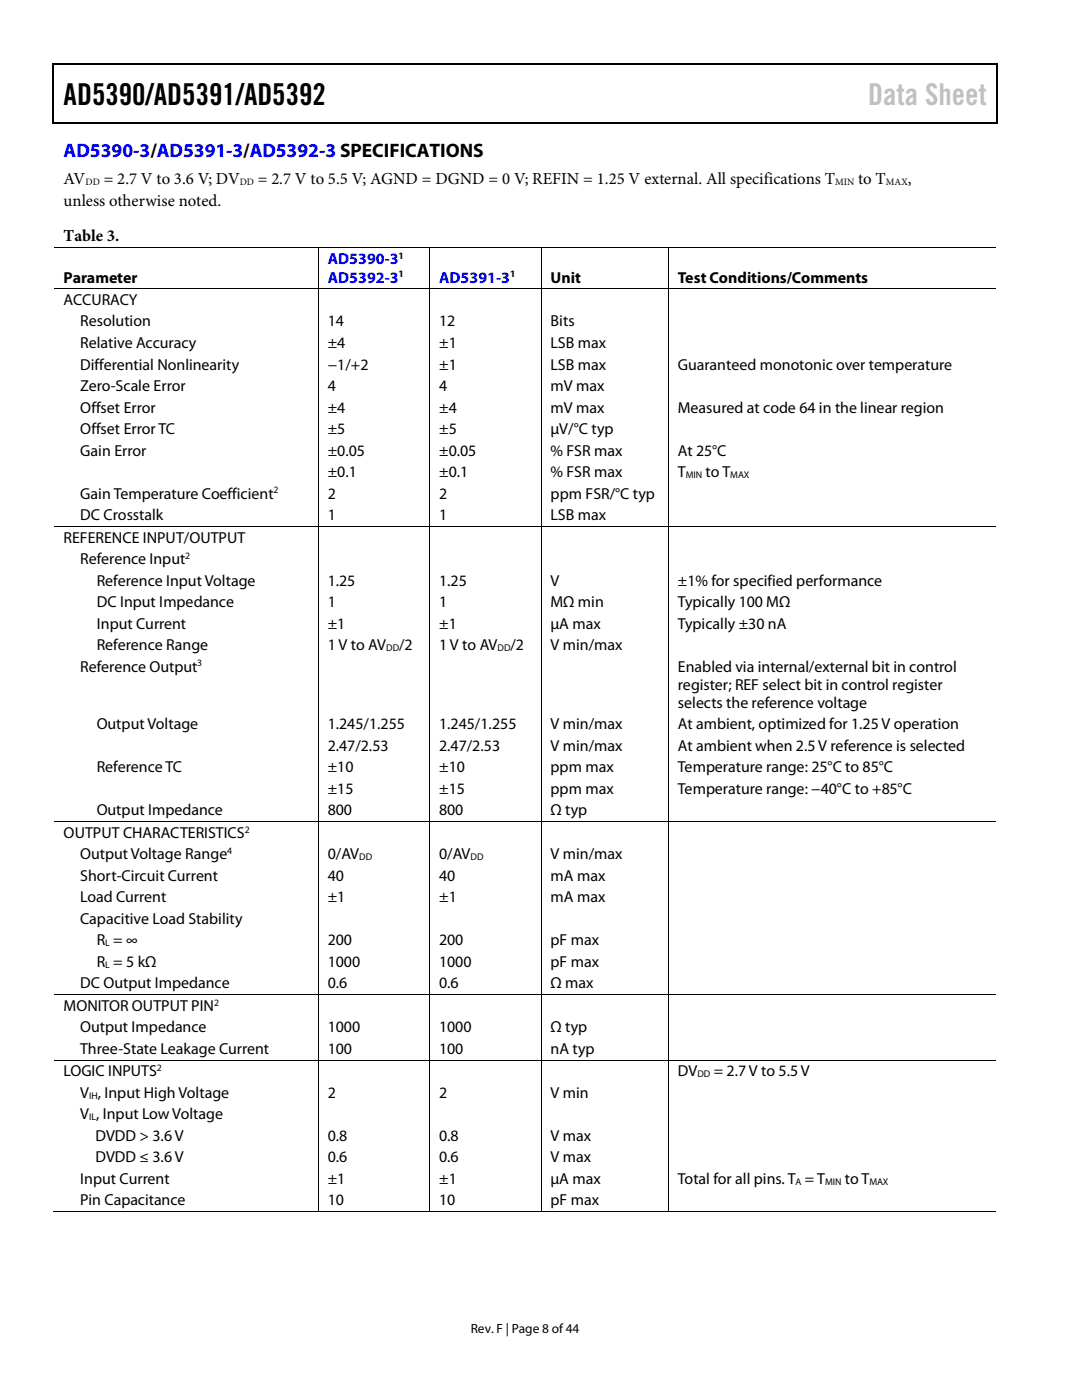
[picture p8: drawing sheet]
<svg xmlns="http://www.w3.org/2000/svg" width="216mm" height="279mm" viewBox="0 0 216 279" stroke-linecap="round" stroke-linejoin="round" font-family="sans-serif">
<defs><g id="words">
<text font-size="6" x="12.7" y="20.9">AD5390/AD5391/AD5392</text>
<text font-size="6" fill="#c1c1c1" x="173.2" y="20.9">Data Sheet</text>
<text font-size="3.9" fill="#00f" x="12.7" y="31.3">AD5390-3/AD5391-3/AD5392-3 SPECIFICATIONS</text>
<g font-size="3.3">
<text x="12.7" y="36.8">AV</text>
<text x="12.7" y="41.1">unless otherwise noted.</text>
<text x="20.7" y="36.8">= 2.7 V to 3.6 V; DV</text>
<text x="51.4" y="36.8">= 2.7 V to 5.5 V; AGND = DGND = 0 V; REFIN = 1.25 V external. All specifications T</text>
<text x="171.2" y="36.8">to T</text>
<text x="181.1" y="36.8">,</text>
<text x="12.7" y="48.2">Table 3.</text>
</g>
<g font-size="3.2" fill="#00f">
<text x="65.4" y="52.7">AD5390-3</text>
<text x="65.4" y="56.4">AD5392-3</text>
<text x="87.6" y="56.4">AD5391-3</text>
</g>
<g font-size="3.2">
<text x="12.7" y="56.4">Parameter</text>
<text x="109.9" y="56.4">Unit</text>
<text x="135.3" y="56.4">Test Conditions/Comments</text>
<text x="12.7" y="60.8">ACCURACY</text>
<text x="16" y="65.2">Resolution</text>
<text x="65.4" y="65.2">14</text>
<text x="87.6" y="65.2">12</text>
<text x="109.9" y="65.2">Bits</text>
<text x="16" y="69.4">Relative Accuracy</text>
<text x="65.4" y="69.4">±4</text>
<text x="87.6" y="69.4">±1</text>
<text x="109.9" y="69.4">LSB max</text>
<text x="16" y="73.7">Differential Nonlinearity</text>
<text x="65.4" y="73.7">−1/+2</text>
<text x="87.6" y="73.7">±1</text>
<text x="109.9" y="73.7">LSB max</text>
<text x="135.3" y="73.7">Guaranteed monotonic over temperature</text>
<text x="16" y="78">Zero-Scale Error</text>
<text x="16" y="82.3">Offset Error</text>
<text x="65.4" y="78">4</text>
<text x="65.4" y="82.3">±4</text>
<text x="87.6" y="78">4</text>
<text x="87.6" y="82.3">±4</text>
<text x="109.9" y="78">mV max</text>
<text x="109.9" y="82.3">mV max</text>
<text x="135.3" y="82.3">Measured at code 64 in the linear region</text>
<text x="16" y="86.6">Offset Error TC</text>
<text x="65.4" y="86.6">±5</text>
<text x="87.6" y="86.6">±5</text>
<text x="109.9" y="86.6">µV/°C typ</text>
<text x="16" y="90.9">Gain Error</text>
<text x="65.4" y="90.9">±0.05</text>
<text x="65.4" y="95.2">±0.1</text>
<text x="87.6" y="90.9">±0.05</text>
<text x="87.6" y="95.2">±0.1</text>
<text x="109.9" y="90.9">% FSR max</text>
<text x="109.9" y="95.2">% FSR max</text>
<text x="135.3" y="90.9">At 25°C</text>
<text x="135.3" y="95.2">T</text>
<text x="140.8" y="95.2">to T</text>
<text x="16" y="99.5">Gain Temperature Coefficient</text>
<text x="65.4" y="99.5">2</text>
<text x="87.6" y="99.5">2</text>
<text x="109.9" y="99.5">ppm FSR/°C typ</text>
<text x="16" y="103.8">DC Crosstalk</text>
<text x="65.4" y="103.8">1</text>
<text x="87.6" y="103.8">1</text>
<text x="109.9" y="103.8">LSB max</text>
<text x="12.7" y="108.3">REFERENCE INPUT/OUTPUT</text>
<text x="16" y="112.6">Reference Input</text>
<text x="19.3" y="116.9">Reference Input Voltage</text>
<text x="65.4" y="116.9">1.25</text>
<text x="87.6" y="116.9">1.25</text>
<text x="109.9" y="116.9">V</text>
<text x="135.3" y="116.9">±1% for specified performance</text>
<text x="19.3" y="121.2">DC Input Impedance</text>
<text x="19.3" y="125.5">Input Current</text>
<text x="65.4" y="125.5">±1</text>
<text x="65.4" y="121.2">1</text>
<text x="87.6" y="121.2">1</text>
<text x="87.6" y="125.5">±1</text>
<text x="109.9" y="121.2">MΩ min</text>
<text x="109.9" y="125.5">µA max</text>
<text x="135.3" y="121.2">Typically 100 MΩ</text>
<text x="135.3" y="125.5">Typically ±30 nA</text>
<text x="19.3" y="129.8">Reference Range</text>
<text x="65.4" y="129.8">1 V to AV</text>
<text x="79.6" y="129.8">/2</text>
<text x="87.6" y="129.8">1 V to AV</text>
<text x="101.9" y="129.8">/2</text>
<text x="109.9" y="129.8">V min/max</text>
<text x="16" y="134.1">Reference Output</text>
<text x="135.3" y="134.1">Enabled via internal/external bit in control</text>
<text x="135.3" y="137.6">register; REF select bit in control register</text>
<text x="135.3" y="141.3">selects the reference voltage</text>
<text x="19.3" y="145.5">Output Voltage</text>
<text x="65.4" y="145.5">1.245/1.255</text>
<text x="65.4" y="149.9">2.47/2.53</text>
<text x="87.6" y="145.5">1.245/1.255</text>
<text x="87.6" y="149.9">2.47/2.53</text>
<text x="109.9" y="145.5">V min/max</text>
<text x="109.9" y="149.9">V min/max</text>
<text x="135.3" y="145.5">At ambient, optimized for 1.25 V operation</text>
<text x="135.3" y="149.9">At ambient when 2.5 V reference is selected</text>
<text x="19.3" y="154.1">Reference TC</text>
<text x="65.4" y="154.1">±10</text>
<text x="87.6" y="154.1">±10</text>
<text x="109.9" y="154.1">ppm max</text>
<text x="135.3" y="154.1">Temperature range: 25°C to 85°C</text>
<text x="65.4" y="158.5">±15</text>
<text x="87.6" y="158.5">±15</text>
<text x="109.9" y="158.5">ppm max</text>
<text x="135.3" y="158.5">Temperature range: −40°C to +85°C</text>
<text x="12.7" y="167.2">OUTPUT CHARACTERISTICS</text>
<text x="19.3" y="162.7">Output Impedance</text>
<text x="65.4" y="162.7">800</text>
<text x="87.6" y="162.7">800</text>
<text x="109.9" y="162.7">Ω typ</text>
<text x="16" y="171.5">Output Voltage Range</text>
<text x="65.4" y="171.5">0/AV</text>
<text x="87.6" y="171.5">0/AV</text>
<text x="109.9" y="171.5">V min/max</text>
<text x="16" y="175.8">Short-Circuit Current</text>
<text x="65.4" y="175.8">40</text>
<text x="87.6" y="175.8">40</text>
<text x="109.9" y="175.8">mA max</text>
<text x="16" y="180.1">Load Current</text>
<text x="16" y="184.4">Capacitive Load Stability</text>
<text x="65.4" y="180.1">±1</text>
<text x="87.6" y="180.1">±1</text>
<text x="109.9" y="180.1">mA max</text>
<text x="19.3" y="188.7">R = ∞</text>
<text x="65.4" y="188.7">200</text>
<text x="87.6" y="188.7">200</text>
<text x="109.9" y="188.7">pF max</text>
<text x="16" y="197.3">DC Output Impedance</text>
<text x="19.3" y="193">R = 5 kΩ</text>
<text x="65.4" y="193">1000</text>
<text x="65.4" y="197.3">0.6</text>
<text x="87.6" y="193">1000</text>
<text x="87.6" y="197.3">0.6</text>
<text x="109.9" y="193">pF max</text>
<text x="109.9" y="197.3">Ω max</text>
<text x="12.7" y="201.8">MONITOR OUTPUT PIN</text>
<text x="16" y="206">Output Impedance</text>
<text x="65.4" y="206">1000</text>
<text x="87.6" y="206">1000</text>
<text x="109.9" y="206">Ω typ</text>
<text x="12.7" y="214.8">LOGIC INPUTS</text>
<text x="16" y="210.4">Three-State Leakage Current</text>
<text x="65.4" y="210.4">100</text>
<text x="87.6" y="210.4">100</text>
<text x="109.9" y="210.4">nA typ</text>
<text x="135.3" y="214.8">DV</text>
<text x="142.4" y="214.8">= 2.7 V to 5.5 V</text>
<text x="16" y="219.1">V , Input High Voltage</text>
<text x="65.4" y="219.1">2</text>
<text x="87.6" y="219.1">2</text>
<text x="109.9" y="219.1">V min</text>
<text x="16" y="223.4">V , Input Low Voltage</text>
<text x="19" y="227.7">DVDD &gt; 3.6 V</text>
<text x="65.4" y="227.7">0.8</text>
<text x="87.6" y="227.7">0.8</text>
<text x="109.9" y="227.7">V max</text>
<text x="19" y="232">DVDD ≤ 3.6 V</text>
<text x="65.4" y="232">0.6</text>
<text x="87.6" y="232">0.6</text>
<text x="109.9" y="232">V max</text>
<text x="16" y="236.3">Input Current</text>
<text x="65.4" y="236.3">±1</text>
<text x="87.6" y="236.3">±1</text>
<text x="109.9" y="236.3">µA max</text>
<text x="135.3" y="236.3">Total for all pins. T = T</text>
<text x="168.6" y="236.3">to T</text>
<text x="16" y="240.6">Pin Capacitance</text>
<text x="65.4" y="240.6">10</text>
<text x="87.6" y="240.6">10</text>
<text x="109.9" y="240.6">pF max</text>
</g>
<text font-size="2.7" x="93.9" y="266">Rev. F | Page 8 of44</text>
<g font-size="1.9">
<text x="17.1" y="37">DD</text>
<text x="47.8" y="37">DD</text>
<text x="166.6" y="37">MIN</text>
<text x="176.8" y="37">MAX</text>
<text x="79.5" y="51.6">1</text>
<text x="79.5" y="55.3">1</text>
<text x="101.8" y="55.3">1</text>
<text x="136.8" y="95.4">MIN</text>
<text x="145.7" y="95.4">MAX</text>
<text x="54.6" y="98.5">2</text>
<text x="37" y="111.5">2</text>
<text x="77" y="129.9">DD</text>
<text x="99.3" y="129.9">DD</text>
<text x="39.4" y="133">3</text>
<text x="48.9" y="166.2">2</text>
<text x="45.3" y="170.4">4</text>
<text x="71.7" y="171.7">DD</text>
<text x="93.9" y="171.7">DD</text>
<text x="21" y="188.8">L</text>
<text x="21" y="193.2">L</text>
<text x="42.7" y="200.7">2</text>
<text x="31.3" y="213.7">2</text>
<text x="139.1" y="215">DD</text>
<text x="17.8" y="219.3">IH</text>
<text x="17.8" y="223.6">IL</text>
<text x="158.7" y="236.5">A</text>
<text x="164.6" y="236.5">MIN</text>
<text x="173.5" y="236.5">MAX</text>
</g>
</g></defs>
<g fill="#000">
<path d="M10.5 12.7h.3v1h-.3zM10.5 12.7h.3v.3h-.3zM133.3 12.7h.3v.3h-.3zM198.8 12.7h.2v1h-.2zM198.8 12.7h.2v.3h-.2zM10.5 24.4h.3v.2h-.3zM133.1 24.4h.2v.2h-.2zM198.8 24.4h.2v.2h-.2zM63.4 49.4h.2v.1h-.2zM63.4 57.5h.2v.2h-.2zM85.6 49.4h.2v.1h-.2zM85.6 57.5h.2v.2h-.2z"/>
<path d="M107.9 49.4h.1v.1h-.1zM107.9 57.5h.1v.2h-.1zM133.3 49.4h.1v.1h-.1zM133.3 57.5h.1v.2h-.1zM63.4 105h.2v.2h-.2zM85.6 105h.2v.2h-.2zM107.9 105h.1v.2h-.1zM133.3 105h.1v.2h-.1zM63.4 163.9h.2v.1h-.2zM85.6 163.9h.2v.1h-.2zM107.9 163.9h.1v.1h-.1zM133.3 163.9h.1v.1h-.1z"/>
<path d="M63.4 198.5h.2v.1h-.2zM85.6 198.5h.2v.1h-.2zM107.9 198.5h.1v.1h-.1zM133.3 198.5h.1v.1h-.1zM63.4 211.5h.2v.2h-.2zM85.6 211.5h.2v.2h-.2zM107.9 211.5h.1v.2h-.1zM133.3 211.5h.1v.2h-.1zM63.4 241.8h.2v.1h-.2zM85.6 241.8h.2v.1h-.2zM107.9 241.8h.1v.1h-.1zM133.3 241.8h.1v.1h-.1z"/>
</g>
<path d="M10.7 13.7v10.7M10.8 12.8h122.5M133.6 12.8h65.2M198.9 13.7v10.7M10.8 24.5h188" fill="none" stroke="#000" stroke-width=".25"/>
<g fill="none" stroke="#000" stroke-width=".2">
<path d="M10.8 49.4h52.6M10.8 57.6h52.6M63.5 49.5v8M63.5 57.7v47.3M63.6 49.4h22M63.6 57.6h22M85.7 49.5v8M85.7 57.7v47.3M85.8 49.4h22.1M85.8 57.6h22.1M108 49.5v8M108 57.7v47.3"/>
<path d="M108 49.4h25.3M108 57.6h25.3M133.4 49.5v8M133.4 57.7v47.3M133.4 49.4h65.4M133.4 57.6h65.4M10.8 105.1h52.6M63.5 105.2v58.7M63.6 105.1h22M85.7 105.2v58.7M85.8 105.1h22.1M108 105.2v58.7"/>
<path d="M108 105.1h25.3M133.4 105.2v58.7M133.4 105.1h65.4M10.8 164h52.6M63.5 164v34.5M63.6 164h22M85.7 164v34.5M85.8 164h22.1M108 164v34.5M108 164h25.3M133.4 164v34.5M133.4 164h65.4"/>
<path d="M10.8 198.5h52.6M63.5 198.6v12.9M63.6 198.5h22M85.7 198.6v12.9M85.8 198.5h22.1M108 198.6v12.9M108 198.5h25.3M133.4 198.6v12.9M133.4 198.5h65.4M10.8 211.6h52.6M63.5 211.7v30.1M63.6 211.6h22"/>
<path d="M85.7 211.7v30.1M85.8 211.6h22.1M108 211.7v30.1M108 211.6h25.3M133.4 211.7v30.1M133.4 211.6h65.4M10.5 241.9h52.9M63.6 241.9h22M85.8 241.9h22.1M108 241.9h25.3M133.4 241.9h65.4"/>
</g>
<use href="#words"/>
</svg>
